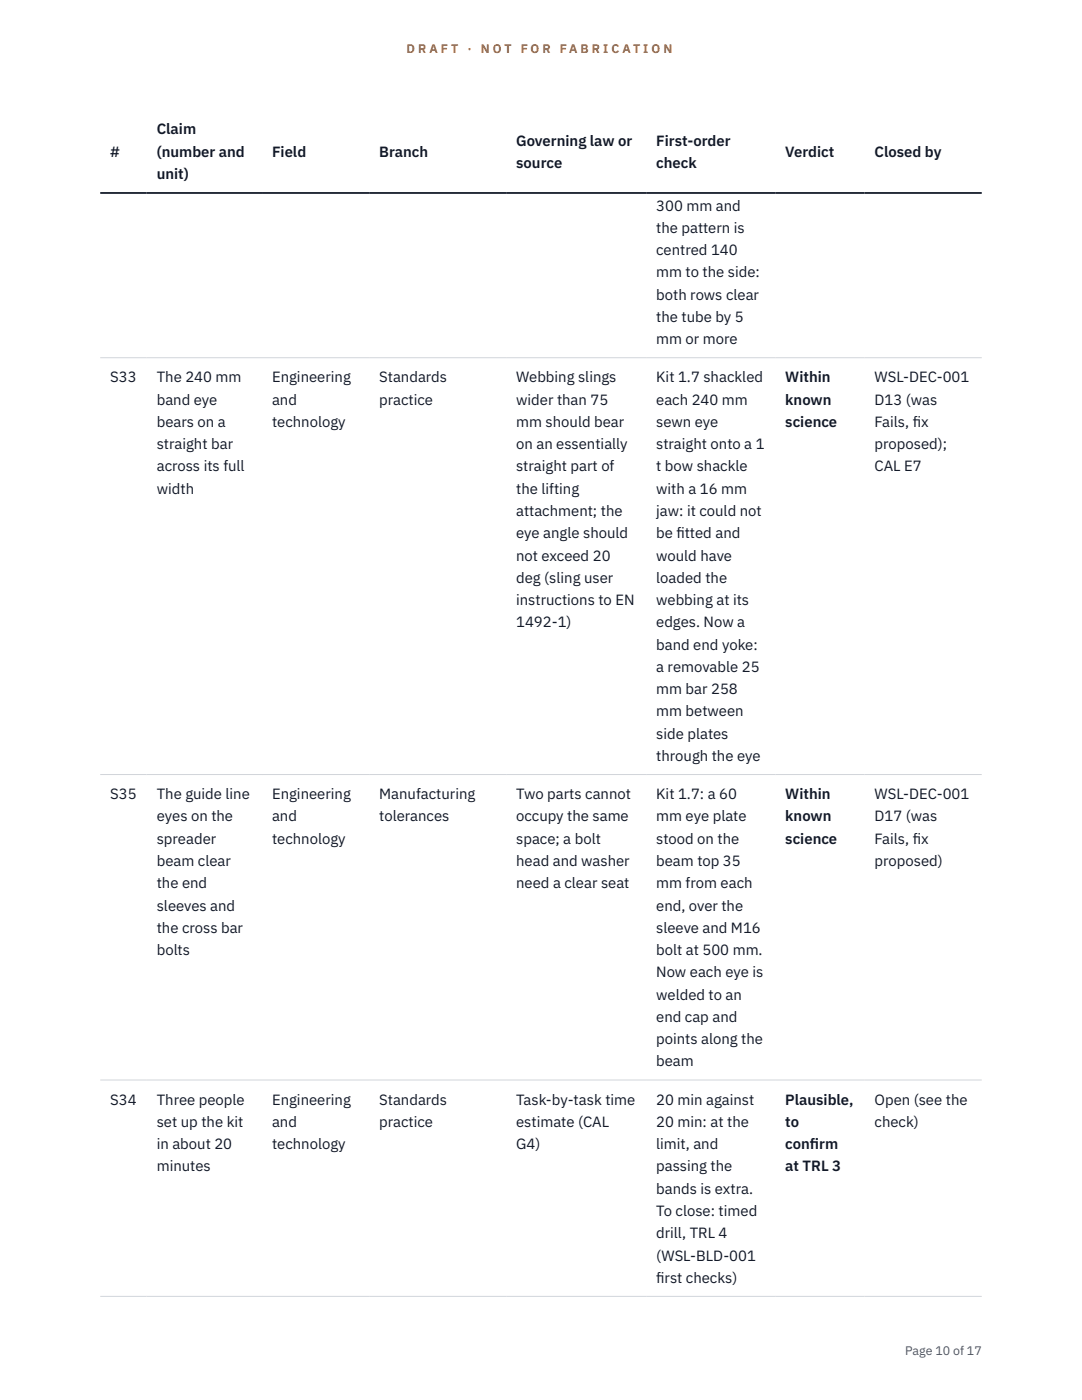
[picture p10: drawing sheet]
<svg xmlns="http://www.w3.org/2000/svg" width="216mm" height="279mm" viewBox="0 0 216 279" stroke-linecap="round" stroke-linejoin="round" font-family="sans-serif">
<defs><g id="words">
<g font-size="3" fill="#111827">
<text x="31.3" y="26.8">Claim</text>
<text x="103" y="29.1">Governing law or</text>
<text x="130.9" y="29.1">First-order</text>
<text x="22" y="31.3">#</text>
<text x="31.3" y="31.3">(number and</text>
<text x="31.3" y="35.7">unit)</text>
<text x="54.3" y="31.3">Field</text>
<text x="75.7" y="31.3">Branch</text>
<text x="103" y="33.5">source</text>
<text x="130.9" y="33.5">check</text>
<text x="156.7" y="31.3">Verdict</text>
<text x="174.5" y="31.3">Closed by</text>
<text x="130.9" y="42">300 mm and</text>
<text x="130.9" y="46.5">the pattern is</text>
<text x="130.9" y="50.9">centred 140</text>
<text x="130.9" y="55.4">mm to the side:</text>
<text x="130.9" y="59.8">both rows clear</text>
<text x="130.9" y="64.2">the tube by 5</text>
<text x="130.9" y="68.7">mm or more</text>
<text x="22" y="76.3">S33</text>
<text x="31.3" y="76.3">The 240 mm</text>
<text x="54.3" y="76.3">Engineering</text>
<text x="75.7" y="76.3">Standards</text>
<text x="103" y="76.3">Webbing slings</text>
<text x="130.9" y="76.3">Kit 1.7 shackled</text>
<text x="156.7" y="76.3">Within</text>
<text x="174.5" y="76.3">WSL-DEC-001</text>
<text x="31.3" y="80.8">band eye</text>
<text x="54.3" y="80.8">and</text>
<text x="75.7" y="80.8">practice</text>
<text x="103" y="80.8">wider than 75</text>
<text x="130.9" y="80.8">each 240 mm</text>
<text x="156.7" y="80.8">known</text>
<text x="174.5" y="80.8">D13 (was</text>
<text x="31.3" y="85.2">bears on a</text>
<text x="31.3" y="89.6">straight bar</text>
<text x="54.3" y="85.2">technology</text>
<text x="103" y="85.2">mm should bear</text>
<text x="103" y="89.6">on an essentially</text>
<text x="130.9" y="85.2">sewn eye</text>
<text x="130.9" y="89.6">straight onto a 1</text>
<text x="156.7" y="85.2">science</text>
<text x="174.5" y="85.2">Fails, f</text>
<text x="174.5" y="89.6">proposed);</text>
<text x="182.1" y="85.2">ix</text>
<text x="31.3" y="94.1">across its full</text>
<text x="103" y="94.1">straight part of</text>
<text x="130.9" y="94.1">t bow shackle</text>
<text x="174.5" y="94.1">CAL E7</text>
<text x="31.3" y="98.5">width</text>
<text x="103" y="98.5">the lifting</text>
<text x="130.9" y="98.5">with a 16 mm</text>
<text x="103" y="103">attachment; the</text>
<text x="103" y="107.4">eye angle should</text>
<text x="130.9" y="103">jaw: it could not</text>
<text x="130.9" y="107.4">be f</text>
<text x="135" y="107.4">itted and</text>
<text x="103" y="111.9">not exceed 20</text>
<text x="130.9" y="111.9">would have</text>
<text x="103" y="116.3">deg (sling user</text>
<text x="130.9" y="116.3">loaded the</text>
<text x="103" y="120.8">instructions to EN</text>
<text x="103" y="125.2">1492-1)</text>
<text x="130.9" y="120.8">webbing at its</text>
<text x="130.9" y="125.2">edges. Now a</text>
<text x="130.9" y="129.7">band end yoke:</text>
<text x="130.9" y="134.1">a removable 25</text>
<text x="130.9" y="138.5">mm bar 258</text>
<text x="130.9" y="143">mm between</text>
<text x="130.9" y="147.4">side plates</text>
<text x="130.9" y="151.9">through the eye</text>
<text x="22" y="159.5">S35</text>
<text x="31.3" y="159.5">The guide line</text>
<text x="54.3" y="159.5">Engineering</text>
<text x="75.7" y="159.5">Manufacturing</text>
<text x="103" y="159.5">Two parts cannot</text>
<text x="130.9" y="159.5">Kit 1.7: a 60</text>
<text x="156.7" y="159.5">Within</text>
<text x="174.5" y="159.5">WSL-DEC-001</text>
<text x="31.3" y="163.9">eyes on the</text>
<text x="54.3" y="163.9">and</text>
<text x="75.7" y="163.9">tolerances</text>
<text x="103" y="163.9">occupy the same</text>
<text x="130.9" y="163.9">mm eye plate</text>
<text x="156.7" y="163.9">known</text>
<text x="174.5" y="163.9">D17 (was</text>
<text x="31.3" y="168.4">spreader</text>
<text x="31.3" y="172.8">beam clear</text>
<text x="54.3" y="168.4">technology</text>
<text x="103" y="168.4">space; a bolt</text>
<text x="103" y="172.8">head and washer</text>
<text x="130.9" y="168.4">stood on the</text>
<text x="130.9" y="172.8">beam top 35</text>
<text x="156.7" y="168.4">science</text>
<text x="174.5" y="168.4">Fails, f</text>
<text x="174.5" y="172.8">proposed)</text>
<text x="182.1" y="168.4">ix</text>
<text x="31.3" y="177.3">the end</text>
<text x="103" y="177.3">need a clear seat</text>
<text x="130.9" y="177.3">mm from each</text>
<text x="31.3" y="181.7">sleeves and</text>
<text x="130.9" y="181.7">end, over the</text>
<text x="31.3" y="186.2">the cross bar</text>
<text x="31.3" y="190.6">bolts</text>
<text x="130.9" y="186.2">sleeve and M16</text>
<text x="130.9" y="190.6">bolt at 500 mm.</text>
<text x="130.9" y="195.1">Now each eye is</text>
<text x="130.9" y="199.5">welded to an</text>
<text x="130.9" y="203.9">end cap and</text>
<text x="130.9" y="208.4">points along the</text>
<text x="130.9" y="212.8">beam</text>
<text x="22" y="220.5">S34</text>
<text x="31.3" y="220.5">Three people</text>
<text x="54.3" y="220.5">Engineering</text>
<text x="75.7" y="220.5">Standards</text>
<text x="103" y="220.5">Task-by-task time</text>
<text x="130.9" y="220.5">20 min against</text>
<text x="156.7" y="220.5">Plausible,</text>
<text x="174.5" y="220.5">Open (see the</text>
<text x="31.3" y="224.9">set up the kit</text>
<text x="54.3" y="224.9">and</text>
<text x="75.7" y="224.9">practice</text>
<text x="103" y="224.9">estimate (CAL</text>
<text x="130.9" y="224.9">20 min: at the</text>
<text x="156.7" y="224.9">to</text>
<text x="174.5" y="224.9">check)</text>
<text x="31.3" y="229.4">in about 20</text>
<text x="31.3" y="233.8">minutes</text>
<text x="54.3" y="229.4">technology</text>
<text x="103" y="229.4">G4)</text>
<text x="130.9" y="229.4">limit, and</text>
<text x="130.9" y="233.8">passing the</text>
<text x="156.7" y="229.4">conf</text>
<text x="156.7" y="233.8">at TRL 3</text>
<text x="161.6" y="229.4">irm</text>
<text x="130.9" y="238.2">bands is extra.</text>
<text x="130.9" y="242.7">To close: timed</text>
<text x="130.9" y="247.1">drill, TRL 4</text>
<text x="130.9" y="251.6">(WSL-BLD-001</text>
<text x="130.9" y="256">f</text>
<text x="130.9" y="256">irst checks)</text>
</g>
<g font-size="2.5" fill="#b45309">
<text x="81.1" y="10.5">D R A F T</text>
<text x="93.3" y="10.5">·</text>
<text x="95.9" y="10.5">N O T</text>
<text x="103.9" y="10.5">F O R</text>
<text x="111.7" y="10.5">F A B R I C A T I O N</text>
</g>
<text font-size="2.5" fill="#4b5563" x="180.6" y="270.3">Page 10 of 17</text>
</g></defs>
<path d="M20 71.4h175.9M20 154.6h175.9M20 215.5h175.9M20 258.7h175.9" fill="none" stroke="#d1d5db" stroke-width=".2"/>
<path d="M20 38.5h175.9" fill="none" stroke="#111827" stroke-width=".35"/>
<use href="#words"/>
</svg>
